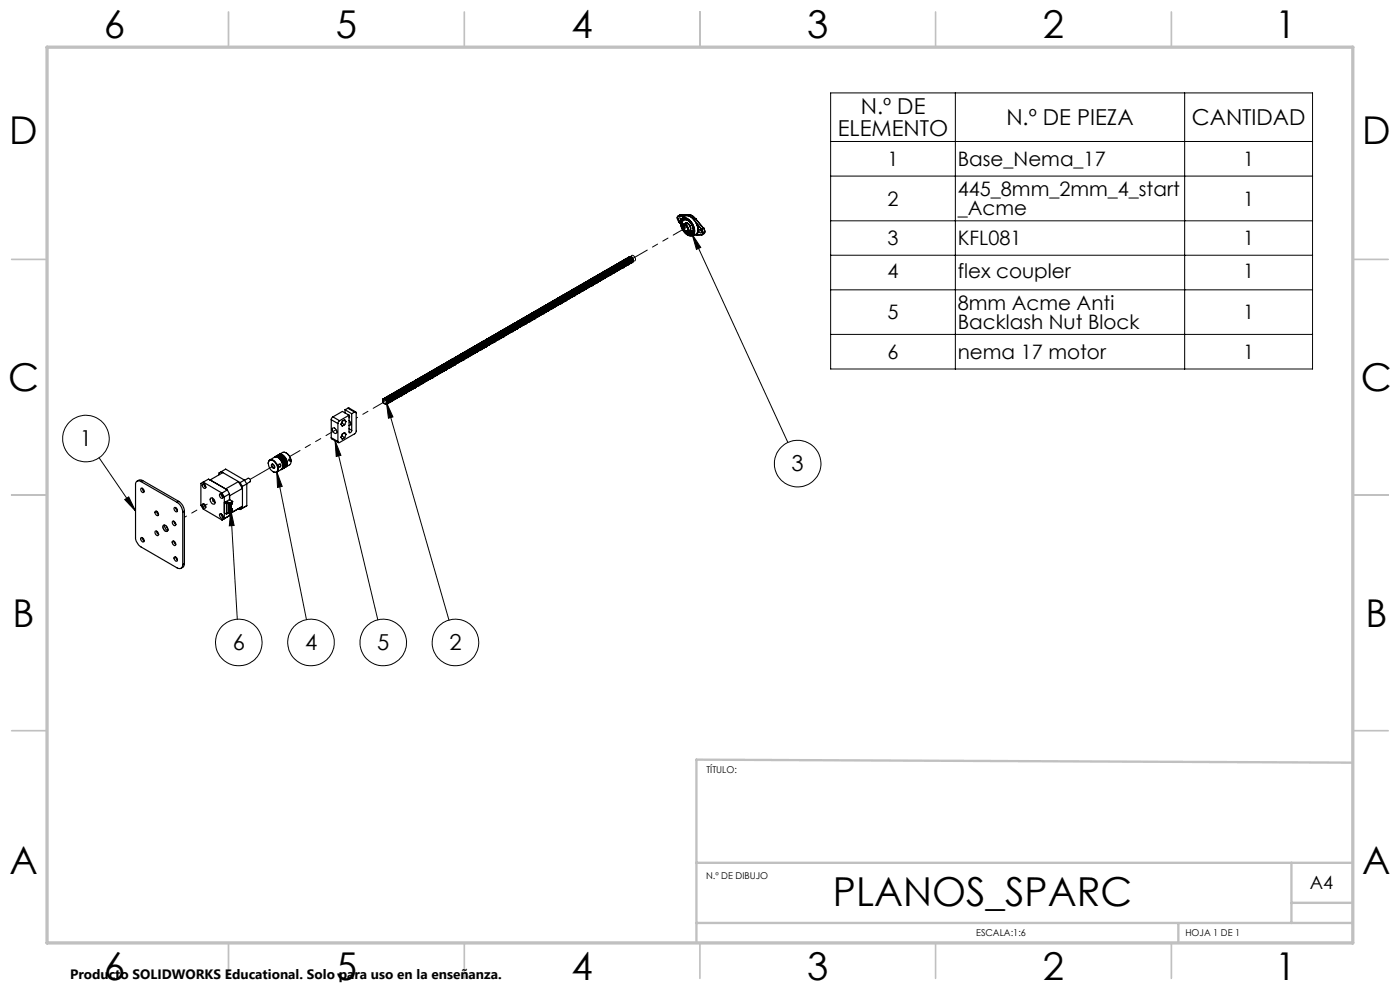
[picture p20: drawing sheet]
<svg xmlns="http://www.w3.org/2000/svg" width="297mm" height="210mm" viewBox="0 0 297 210" stroke-linecap="round" stroke-linejoin="round" font-family="sans-serif">
<defs><g id="words">
<text font-size="8.5" x="176.7" y="192.2">PLANOS_SPARC</text>
<g font-size="8.1">
<text x="22" y="8">6</text>
<text x="71.2" y="8">5</text>
<text x="121.2" y="8">4</text>
<text x="171.3" y="8">3</text>
<text x="221.3" y="8">2</text>
<text x="270.5" y="8">1</text>
<text x="2" y="30.5">D</text>
<text x="289" y="30.5">D</text>
<text x="1.7" y="83">C</text>
<text x="288.7" y="83">C</text>
<text x="2.7" y="133">B</text>
<text x="289.7" y="133">B</text>
<text x="2" y="185.5">A</text>
<text x="289" y="185.5">A</text>
<text x="22" y="208">6</text>
<text x="71.2" y="208">5</text>
<text x="121.2" y="208">4</text>
<text x="171.3" y="208">3</text>
<text x="221.3" y="208">2</text>
<text x="270.5" y="208">1</text>
</g>
<g font-size="4.7">
<text x="177.7" y="28.8">ELEMENTO</text>
<text x="182.6" y="24.3">N.º DE</text>
<text x="213.5" y="26.5">N.º DE PIEZA</text>
<text x="252.8" y="26.5">CANTIDAD</text>
<text x="17" y="94.7">1</text>
<text x="167.9" y="100">3</text>
<text x="49.4" y="137.9">6</text>
<text x="64.7" y="137.9">4</text>
<text x="80" y="137.9">5</text>
<text x="95.3" y="137.9">2</text>
</g>
<g font-size="4.2">
<text x="188.3" y="35.2">1</text>
<text x="203.2" y="35.2">Base_Nema_17</text>
<text x="263.7" y="35.2">1</text>
<text x="203.2" y="41.5">445_8mm_2mm_4_start</text>
<text x="188.3" y="43.6">2</text>
<text x="203.2" y="45.6">_Acme</text>
<text x="263.7" y="43.6">1</text>
<text x="188.3" y="52">3</text>
<text x="203.2" y="52">KFL081</text>
<text x="263.7" y="52">1</text>
<text x="188.3" y="58.9">4</text>
<text x="203.2" y="58.9">flex coupler</text>
<text x="263.7" y="58.9">1</text>
<text x="203.2" y="65.7">8mm Acme Anti</text>
<text x="188.3" y="67.7">5</text>
<text x="203.2" y="69.8">Backlash Nut Block</text>
<text x="263.7" y="67.7">1</text>
<text x="188.3" y="76.1">6</text>
<text x="203.2" y="76.1">nema 17 motor</text>
<text x="263.7" y="76.1">1</text>
</g>
<text font-size="3.9" x="277.9" y="188.5">A4</text>
<text font-size="2.9" x="14.9" y="207.6">Producto SOLIDWORKS Educational. Solo para uso en la enseñanza.</text>
<g font-size="2">
<text x="149.8" y="163.9">TÍTULO:</text>
<text x="149.8" y="186.4">N.º DE DIBUJO</text>
<text x="207.1" y="198.6">ESCALA:1:6</text>
<text x="251.5" y="198.6">HOJA 1 DE 1</text>
</g>
</g></defs>
<g fill="none" stroke="#000" stroke-width=".21">
<path d="M176.2 19.7h102.2v58.6h-102.2zM202.7 19.7v58.6M251.3 19.7v58.6M176.2 30h102.2M176.2 37.4h102.2M146.8 49.7l20.3 44.2M146.8 49.7l1.9 2.8-1 .4zM176.2 46.8h102.2M176.2 54.1h102.2M176.2 61.5h102.2M176.2 70.9h102.2M21 97.1l7.8 11.3"/>
<path d="M71.1 93.5l1.2 3.1-1 .2zM71.1 93.5l9.1 38M82 85.4l13.2 46.1M82 85.4l1.4 3-1 .3zM26.5 106l.8-.6 1.5 3zM49 108.2l1.3 23.2M49 108.2l.7 3.3h-1.1zM58.7 100l6.3 31.4M58.7 100l1.2 3.2-1 .2z"/>
<circle cx="18.2" cy="93" r="4.9"/>
<circle cx="169.2" cy="98.3" r="4.9"/>
<circle cx="50.7" cy="136.3" r="4.9"/>
<circle cx="66" cy="136.3" r="4.9"/>
<circle cx="81.3" cy="136.3" r="4.9"/>
<circle cx="96.6" cy="136.3" r="4.9"/>
</g>
<g fill="none" stroke="#c0c0c0" stroke-width=".35">
<path d="M48.5 2.5v7.5M98.5 2.5v7.5M148.5 2.5v7.5M198.5 2.5v7.5M248.5 2.5v7.5M2.5 55h7.5M287 55h7.5M2.5 105h7.5M287 105h7.5M2.5 155h7.5M287 155h7.5M48.5 200v7.5"/>
<path d="M98.5 200v7.5M148.5 200v7.5M198.5 200v7.5M248.5 200v7.5"/>
</g>
<path d="M287 161.8l-139.3-.7v38.9M147.7 195.8h139.3M147.7 183h139.3M250 195.8v4.2M274 183v12.8M274 191.5h13" fill="none" stroke="#c0c0c0" stroke-width=".5"/>
<path d="M10 10h277v190h-277z" fill="none" stroke="#c0c0c0" stroke-width=".7"/>
<path d="M146.8 49.7l1.9 2.8-1 .4zM82 85.4l1.4 3-1 .3zM71.1 93.5l1.2 3.1-1 .2zM58.7 100l1.2 3.2-1 .2zM49 108.2l.7 3.3h-1.1zM26.5 106l.8-.6 1.5 3z" fill="#000"/>
<g fill="none" stroke="#000" stroke-width=".25">
<path d="M124.1 59.9a.8 .8 0 0 1 1.1 .9 .98 .98 0 0 0-1.3-.8M124.2 59.9h.1M124.3 59.8a.83 .83 0 0 1 1.3 .8h-.2M124.5 59.7l-.1 .1M124.6 59.7a.79 .79 0 0 1 .8 0 .79 .79 0 0 1 .3 .8l-.1-.1M124.7 59.6h-.1M124.8 59.5a.78 .78 0 0 1 .9 .1 .78 .78 0 0 1 .3 .8l-.1-.1M124.9 59.9l.5 .4v.2M124.9 59.4v.1M125 59.4a.86 .86 0 0 1 1.3 .8h-.1a1.01 1.01 0 0 0-1.2-.8M125.1 59.8l.5 .6M125.2 59.3h-.1"/>
<path d="M125.3 59.3a.86 .86 0 0 1 1.2 .8l-.2-.1M125.4 59.2h-.1M125.4 59.6l.4 .4 .1 .2M125.5 59.1a.8 .8 0 0 1 .8 0 .8 .8 0 0 1 .4 .8h-.1M125.7 59h-.1M125.7 59a.8 .8 0 0 1 .9 0 .8 .8 0 0 1 .3 .8h-.1M125.8 59.4l.4 .2 .1 .4M126 58.8a.86 .86 0 0 1 1.2 .8l-.1 .1a.96 .96 0 0 0-1.2-.8M126 59.2l.4 .3 .2 .3M126.1 58.8h-.1M126.2 58.7a.79 .79 0 0 1 .8 .1 .79 .79 0 0 1 .4 .7l-.6-.7M126.3 59.1l.3 .2 .2 .4"/>
<path d="M126.3 58.6v.1M126.4 58.6a.82 .82 0 0 1 1.2 .8l-.1-.1M126.6 58.5h-.1M126.7 58.4a.78 .78 0 0 1 .8 .1 .78 .78 0 0 1 .3 .8v-.1M126.8 59.9h-.1M126.9 58.3a.76 .76 0 0 1 .9 0 .76 .76 0 0 1 .3 .8 .99 .99 0 0 0-1.3-.7M127 58.7l.4 .2 .1 .4M127 59.8h.1M127 58.2h.1M127.1 58.2a.81 .81 0 0 1 1.2 .8l-.1-.1M127.2 58.6l.5 .3v.3M127.3 58.1h-.1"/>
<path d="M127.3 59.5l-.1 .2M127.4 58.1a.77 .77 0 0 1 .8 0 .77 .77 0 0 1 .4 .8l-.2-.1M127.5 59.5h-.1M127.5 57.9v.1M127.6 57.9a.79 .79 0 0 1 .9 0 .79 .79 0 0 1 .3 .8h-.1M127.7 59.4h.1M127.7 58.3l.4 .3 .1 .3M127.9 57.7a.8 .8 0 0 1 1.1 .9 .98 .98 0 0 0-1.3-.8M127.9 58.1l.4 .3 .1 .3M128 59.2l-.1 .1M128 57.7h.1M128.1 57.6a.83 .83 0 0 1 1.2 .8h-.1"/>
<path d="M128.2 58l.3 .2 .2 .4M128.2 57.5v.1M128.2 59l-.1 .1M128.3 57.5a.79 .79 0 0 1 .9 0 .79 .79 0 0 1 .3 .8l-.1-.1M128.4 59h.1M128.4 58.9h.1M128.5 57.4h-.1M128.6 57.4a.8 .8 0 0 1 1.2 .8l-.2-.1M128.7 58.8h-.1M128.7 57.7l.3 .3 .2 .3M128.8 57.2a.86 .86 0 0 1 1.2 .8h-.1a.97 .97 0 0 0-1.2-.7M128.8 58.7h.1"/>
<path d="M128.9 57.6l.4 .2 .1 .4M128.9 57.1h.1M129 57.1a.76 .76 0 0 1 .9 0 .76 .76 0 0 1 .3 .8l-.1-.1M129.1 57h.1M129.1 57.5l.5 .3v.3M129.2 58.4l-.1 .2M129.3 57a.8 .8 0 0 1 .8 0 .8 .8 0 0 1 .4 .8l-.1-.1M129.4 56.9h.1M129.4 58.4h-.1M129.4 58.4h.1M129.5 56.8a.78 .78 0 0 1 .9 .1 .78 .78 0 0 1 .3 .7h-.1M129.6 58.3h.1"/>
<path d="M129.6 57.2l.4 .3 .1 .3M129.8 56.7a.76 .76 0 0 1 .8 0 .76 .76 0 0 1 .3 .8 .91 .91 0 0 0-1.3-.7M129.8 57l.4 .3 .2 .3M129.9 58.1l-.1 .1M129.9 56.6h-.1M130 56.5a.79 .79 0 0 1 .8 .1 .79 .79 0 0 1 .3 .8l-.1 .1M130 58h.1M130.1 56.9l.5 .6M130.1 57.9v.1M130.1 56.4v.1M130.2 56.4a.79 .79 0 0 1 .8 0 .79 .79 0 0 1 .4 .8h-.1M130.3 57.9h-.1"/>
<path d="M130.3 57.8v.1M130.4 56.3h-.1M130.5 56.3a.8 .8 0 0 1 1.1 .8v-.1M130.5 57.7h.1M130.6 56.6l.5 .6M130.7 56.1a.8 .8 0 0 1 1.1 .9 .98 .98 0 0 0-1.3-.8M130.7 56.5l.5 .3 .1 .3M130.8 57.6h-.1M130.8 56h.1M130.9 56a.83 .83 0 0 1 1.3 .8h-.2M131 56.4l.4 .3 .1 .3M131.1 55.9h-.1"/>
<path d="M131.2 55.9a.79 .79 0 0 1 .8 0 .79 .79 0 0 1 .3 .8l-.1-.1M131.2 57.3v.1M131.2 57.3h.1M131.3 55.8h-.1M131.4 55.7a.78 .78 0 0 1 .9 .1 .78 .78 0 0 1 .3 .7h-.1M131.5 57.2h-.1M131.5 56.1l.5 .4v.2M131.6 55.6a.79 .79 0 0 1 .9 0 .79 .79 0 0 1 .3 .8 .99 .99 0 0 0-1.3-.7M131.7 55.9l.5 .6M131.7 57v.1M131.8 55.5h-.1M131.9 55.4a.86 .86 0 0 1 1.2 .9l-.2-.1"/>
<path d="M132 55.8l.4 .4 .1 .2M132 55.3l-.1 .1M132 56.8l-.1 .2M132.1 55.3a.79 .79 0 0 1 .9 0 .79 .79 0 0 1 .3 .8h-.1M132.2 56.8h.1M132.3 55.2h-.1M132.3 55.2a.83 .83 0 0 1 1.2 .8l-.1-.1M132.4 56.6v.1M132.4 55.6l.4 .2 .1 .4M132.5 55.1h-.1M132.6 55a.86 .86 0 0 1 1.2 .8l-.1 .1a.96 .96 0 0 0-1.2-.8M132.6 55.4l.4 .3 .2 .3"/>
<path d="M132.7 56.5h-.1M132.7 55h-.1M132.8 54.9a.76 .76 0 0 1 .9 .1 .76 .76 0 0 1 .2 .7l-.1-.4-.4-.3M132.9 55.3l.5 .3v.3M132.9 54.8h.1M132.9 56.3v.1M133 54.8a.86 .86 0 0 1 1.3 .5M133.1 56.2v.1M133.1 56.2h.1M133.2 54.7h-.1M133.4 56.1h-.1M133.6 54.8l.4 .3 .1 .4"/>
<path d="M133.6 55.9v.1M133.8 54.5l.1 .1M133.8 54.5l-.4 .1M133.8 54.5l-.5 .1M133.8 54.5l.5 .6M133.8 54.7l.5 .4M133.9 55.7l-.1 .2M133.9 54.6h.1M133.9 54.6l.4 .5M134 54.8l.3 .4M134.1 55.7h-.1M134.1 55.7h.1"/>
<path d="M134.3 55.2v.1M134.3 55.1v.1M134.3 55.3l-.1 .2h-.1M134.3 55.1v.2M144 45.8h.1M144 45.8a.7 .7 0 0 0 0 1.2M144 45.8l-.3 .4M144 47h.1M144 47l.4 .5M144.4 45.6l-.6 .3M144.4 45.6h.1M144.4 45.6l-.4 .2"/>
<path d="M144.4 46.3l.1 .3M144.5 46.6l-.4-.4a.41 .41 0 0 0-.1 .5 .41 .41 0 0 0 .4 .2M144.6 47.4h.1M144.6 47.4a.82 .82 0 0 1 .4-.9 .82 .82 0 0 1 1 .2 2.34 2.34 0 0 1 .9 2.9l-.6 .2-.4-.2M144.6 46.5a1.53 1.53 0 0 1 2.2 .9 1.77 1.77 0 0 1 0 2.6 2.45 2.45 0 0 1-2.4-2.6zM144.7 46.3a1.78 1.78 0 0 1 2.3 1.2 1.67 1.67 0 0 1-.2 2.5 2.67 2.67 0 0 1-2.4-2.7l.1-.6zM144.8 46.6a1.56 1.56 0 0 1 2.1 1.1 1.55 1.55 0 0 1-.2 2.1 2.34 2.34 0 0 1-1.9-3.2zM144.8 48.1a.89 .89 0 0 1-.1-1 .89 .89 0 0 1 .8-.5 2.02 2.02 0 0 1 1.2 3l-.8-.1M144.8 48a.5 .5 0 0 1 .4-.5 .5 .5 0 0 1 .6 .4 .79 .79 0 0 1 0 1.3l-.4-.1M144.8 48h.1M144.9 46.7a1.52 1.52 0 0 1 2 1.1 1.26 1.26 0 0 1-.4 2 2.25 2.25 0 0 1-1.6-3.1zM145 47.6a1.01 1.01 0 0 1 .8 1.5 1.01 1.01 0 0 1-.8-1.5z"/>
<path d="M145 46.7l-.3 .3 .1 1M145.1 45.8l-.4 .5a1.38 1.38 0 0 1 2.4 .2 2.58 2.58 0 0 1 .6 3.1l-.9 .4M145.1 45.8h.1M145.1 47.8a.8 .8 0 0 1 .6 1.2 .87 .87 0 0 1-.6-1.2zM145.1 45.8h-1.1M145.1 45.8l-.3 .5M145.2 45.7l-.4 .6M145.2 45.7l-.1 .1M145.3 49.1l.6 .4M145.3 47.4v.1h.3M145.3 47.4a1.01 1.01 0 0 1 1 .4 1.01 1.01 0 0 1 0 1.1M145.3 47.4h.1"/>
<path d="M145.4 47.4h.3l-.3 .1zM145.4 49.1l.5 .4M145.4 47.4h.1M145.4 49.1h.1M145.4 47.3h.1M145.4 47.3a1.06 1.06 0 0 1 .9 1.6M145.4 47.8h-.2a.62 .62 0 0 0-.1 .8 .62 .62 0 0 0 .8 .2v-.2M145.4 47.3l-.4 .3M145.4 47.4l.1 .1M145.5 46.4a.73 .73 0 0 0-.9 .9M145.5 47.4h.2l-.1 .1M145.6 47.4h-.2"/>
<path d="M145.6 47.4v.1M145.6 47.4h.1M145.7 45.7a2.29 2.29 0 0 1 1.5 .9M145.7 45.7h-.5M145.7 47.5l-.2 .1M145.9 49.6h.1M145.9 46.8a.78 .78 0 0 0-1 0 .78 .78 0 0 0-.2 1l.1 .2M145.9 49.5l.8 .1M145.9 49.6l.9 .1M145.9 49.2l.1 .1M145.9 49.2h.1M145.9 49.1v.1"/>
<path d="M146 49.3h.1M146 49.2h.1M146 49.2v.1M146 49.2l.1 .1M146 49.1v.1M146 49.1h.1M146.1 45.5a2.05 2.05 0 0 1 1.4 .9M146.1 45.5h.1M146.1 49.3h-.1M146.1 45.5l-1.7 .1M146.1 45.5l-.4 .2M146.1 49.1h.1"/>
<path d="M146.1 49.1l.1 .1M146.1 49.2h.1M146.1 49.3h.1M146.1 49.3l.1 .1M146.2 49.2l-.1 .1M146.2 49.2v.2M146.2 49.1v.1M146.2 49.2h.1M146.2 49.1h.1M146.2 49.3h.1M146.2 49.1l.1 .3M146.2 49.3v.1"/>
<path d="M146.2 49.4h.1M146.3 49.1l.1 .2M146.3 49.4h.1M146.3 49.1h.1M146.3 49.1l.1 .1M146.3 49.1v.1M146.3 49.2h.1M146.3 48.9h.1M146.3 48.9l-.4 .3M146.4 49.2h.1M146.4 49.3h.1M146.4 49.3v.1"/>
<path d="M146.4 49.2v.1M146.4 49.4h.1M146.4 49.1l.2 .2M146.4 49.1l.1 .1M146.4 49.1h.1M146.5 49.2l.1 .1M146.5 49.2h.1M146.5 49h.1M146.6 49.1v.2M146.6 49.1l-.2-.1 .1 .2M146.6 49v.1M146.6 49h.1"/>
<path d="M146.6 49.1h.1M146.6 49.3h.1M146.6 49.1l.1 .1M146.7 49h.1M146.7 49v.2M146.7 49.2h.1M147 48.8a.72 .72 0 0 1-.3 .7 .72 .72 0 0 1-.8 0M147.1 48.4h.1M147.1 49.3l-.3 .4M147.2 46.6l.5 .7M147.5 46.4h.1M147.5 46.4l1.7 2"/>
<path d="M147.5 46.4l-.3 .2M147.7 47.3h.1M147.7 47.3a2.32 2.32 0 0 1 0 2.5M147.7 49.8h.1M147.7 47.3l1.1 1.3M147.7 47.3a2.34 2.34 0 0 1 0 2.5M147.7 49.8h-.4M148.3 48.7a.42 .42 0 0 1 .5 .3 .42 .42 0 0 1-.1 .5l-.4-.5zM148.7 48.9l.1 .1M148.8 48.6a.7 .7 0 0 1 0 1.2M148.8 48.6h.1M148.8 49.8h.1"/>
<path d="M148.8 49.8h-1.1M149.2 48.4a.77 .77 0 0 1 .3 .8 .77 .77 0 0 1-.5 .6M149.2 48.4l.3 .7-.1 .4M149.2 48.4h.1M149.2 48.4l-.4 .2M89.3 80h.1M89.4 80a.79 .79 0 0 1 .9 0 .79 .79 0 0 1 .3 .8l-.1-.1M89.5 79.9h.1M89.7 79.8a.77 .77 0 0 1 .8 0 .77 .77 0 0 1 .3 .8h-.1M89.7 79.7h.1M89.9 79.7a.78 .78 0 0 1 .9 0 .78 .78 0 0 1 .3 .8l-.1-.1M90.2 79.5a.78 .78 0 0 1 .8 .1 .78 .78 0 0 1 .3 .8 .93 .93 0 0 0-1.3-.8"/>
<path d="M90.2 79.9l.4 .2 .1 .4M90.3 79.4l-.1 .1M90.4 79.4a.86 .86 0 0 1 1.2 .8h-.2M90.5 79.8l.5 .6M90.5 79.3h.1M90.6 79.3a.79 .79 0 0 1 .9 0 .79 .79 0 0 1 .3 .8l-.1-.1M90.8 79.2h-.1M90.9 79.1a.8 .8 0 0 1 1.1 .8h-.1M90.9 79.5l.4 .3 .1 .3M91 79h-.1M91.1 79a.86 .86 0 0 1 1.2 .8h-.1a.96 .96 0 0 0-1.2-.8M91.2 78.9h.1"/>
<path d="M91.2 79.4l.3 .2 .2 .4M91.3 78.9a.76 .76 0 0 1 .9 0 .76 .76 0 0 1 .3 .8l-.1-.1M91.4 79.2l.5 .3v.3M91.4 78.8h.1M91.5 78.7a.82 .82 0 0 1 1.2 .8h-.1M91.7 78.6v.1M91.8 78.6a.78 .78 0 0 1 .8 0 .78 .78 0 0 1 .4 .8h-.1M91.9 79l.4 .2 .1 .3M92 78.4a.76 .76 0 0 1 .9 .1 .76 .76 0 0 1 .3 .8 .97 .97 0 0 0-1.3-.8M92.1 78.8l.5 .6M92.1 79.9h.1M92.1 78.3v.1"/>
<path d="M92.3 78.3a.79 .79 0 0 1 .8 0 .79 .79 0 0 1 .3 .8h-.1M92.4 78.7l.3 .2 .2 .4M92.4 79.7l-.1 .1M92.4 78.2h.1M92.5 78.2a.79 .79 0 0 1 .8 0 .79 .79 0 0 1 .4 .8l-.1-.1M92.6 79.6l-.1 .1M92.6 79.6h.1M92.6 78.1h.1M92.7 78a.79 .79 0 0 1 .9 .1 .79 .79 0 0 1 .3 .8l-.1-.1M92.9 79.5h-.1M92.9 78.4l.4 .6M92.9 77.9l-.1 .1"/>
<path d="M93 77.9a.8 .8 0 0 1 1.1 .8 1.01 1.01 0 0 0-1.2-.7M93 78.3l.5 .2 .1 .4M93.1 79.4h-.1M93.1 77.8h.1M93.2 77.8a.83 .83 0 0 1 1.2 .8l-.1-.1M93.3 78.1l.4 .3 .1 .3M93.3 77.7h.1M93.3 79.1l-.1 .2M93.5 77.6a.79 .79 0 0 1 .8 .1 .79 .79 0 0 1 .3 .7h-.1M93.6 79.1h-.1M93.6 77.5l-.1 .1M93.7 77.5a.78 .78 0 0 1 .8 0 .78 .78 0 0 1 .4 .8h-.1"/>
<path d="M93.8 78.9l-.1 .1M93.8 77.9l.4 .3 .1 .3M93.9 77.4a.86 .86 0 0 1 1.2 .8h-.1a.95 .95 0 0 0-1.2-.8M94 77.7l.4 .3 .1 .3M94 78.8h.1M94.1 77.2l-.1 .1M94.2 77.2a.86 .86 0 0 1 1.2 .8l-.3 .2M94.3 77.6l.4 .3 .1 .3M94.3 77.1h-.1M94.3 78.6l-.1 .1M94.4 77.1a.78 .78 0 0 1 .8 0 .78 .78 0 0 1 .4 .8l-.1-.1M94.5 78.6h-.1"/>
<path d="M94.5 78.6h.1M94.5 77h.1M94.6 76.9a.83 .83 0 0 1 1.2 .9l-.1-.1M94.7 78.4h.1M94.7 77.3l.4 .3 .1 .3M94.9 76.8a.87 .87 0 0 1 1.2 .8h-.1a.96 .96 0 0 0-1.3-.7M94.9 77.2l.4 .2 .2 .4M95 78.3h-.1M95 76.7l-.1 .1M95.1 76.7a.76 .76 0 0 1 .8 0 .76 .76 0 0 1 .3 .8l-.1 .1M95.2 77l.3 .2 .2 .4M95.2 76.6h.1"/>
<path d="M95.3 76.5a.82 .82 0 0 1 1.2 .9l-.1-.1M95.4 78h.1M95.5 76.4l-.1 .1M95.6 76.4a.8 .8 0 0 1 1.1 .8M95.7 77.8l-.1 .1M95.7 76.8l.4 .3 .1 .3M95.8 76.3a.77 .77 0 0 1 .8 0 .77 .77 0 0 1 .3 .8v-.1a.93 .93 0 0 0-1.2-.7M95.8 77.7h.1M95.8 76.6l.5 .3 .1 .3M95.9 76.2h.1M96 76.2a.79 .79 0 0 1 .9 0 .79 .79 0 0 1 .3 .8l-.1-.1M96.1 76.5l.4 .2 .1 .4"/>
<path d="M96.1 76.1h.1M96.3 76a.77 .77 0 0 1 .8 0 .77 .77 0 0 1 .3 .8h-.1M96.4 77.5h-.1M96.4 77.5h.1M96.4 75.9h.1M96.5 75.9a.78 .78 0 0 1 .9 0 .78 .78 0 0 1 .3 .8l-.1-.1M96.6 77.3v.1M96.6 76.3l.5 .5M96.8 75.7a.78 .78 0 0 1 .8 .1 .78 .78 0 0 1 .3 .7 .93 .93 0 0 0-1.3-.7M96.8 76.1l.4 .2 .2 .4M96.8 77.2h.1M96.9 75.6l-.1 .1"/>
<path d="M97 75.6a.86 .86 0 0 1 1.2 .8h-.2M97.1 75.9l.5 .6M97.1 75.5h-.1M97.1 77l-.1 .1M97.2 75.5a.79 .79 0 0 1 .9 0 .79 .79 0 0 1 .3 .8l-.1-.1M97.3 76.9h.1M97.4 75.3l-.1 .1M97.5 75.3a.8 .8 0 0 1 1.1 .8h-.1M97.5 76.8h.1M97.5 75.7l.4 .3 .1 .3M97.6 75.2h-.1M97.7 75.2a.86 .86 0 0 1 1.2 .8h-.1a.96 .96 0 0 0-1.2-.8"/>
<path d="M97.8 75.1h.1M97.8 75.6l.3 .2 .2 .4M97.8 76.7h.1M97.9 75.1a.83 .83 0 0 1 1.3 .7h-.2M98 75.4l.5 .3v.3M98 75h.1M98.1 76.4l-.1 .1M98.1 74.9a.82 .82 0 0 1 1.2 .8h-.1M98.2 76.4h.1M98.3 74.8l-.1 .1M98.4 74.8a.78 .78 0 0 1 .8 0 .78 .78 0 0 1 .4 .8h-.1M98.5 76.2v.1"/>
<path d="M98.5 75.2l.4 .2 .1 .3M98.6 74.6a.86 .86 0 0 1 1.3 .9h-.1a.97 .97 0 0 0-1.3-.8M98.7 75l.5 .6M98.7 76.1h.1M98.8 74.5l-.1 .1M98.8 74.5a.79 .79 0 0 1 .9 0 .79 .79 0 0 1 .3 .8h-.1M98.9 76h.1M99 74.9l.3 .2 .2 .4M99 75.9h.1M99 74.4h.1M99.1 74.4a.82 .82 0 0 1 1.2 .8l-.1-.1M99.2 75.8l-.1 .1"/>
<path d="M99.2 75.8h.1M99.2 74.3h.1M99.3 74.2a.8 .8 0 0 1 .9 .1 .8 .8 0 0 1 .3 .8l-.1-.1M99.4 75.7h.1M99.4 74.6l.5 .6M99.5 74.1h-.1M99.6 74.1a.8 .8 0 0 1 1.1 .8 1.01 1.01 0 0 0-1.2-.8M99.6 74.5l.4 .2 .2 .4M99.7 75.6h-.1M99.7 74h.1M99.8 74a.79 .79 0 0 1 .8 0 .79 .79 0 0 1 .4 .8l-.1-.1M99.9 74.3l.4 .3 .1 .3"/>
<path d="M99.9 73.9h.1M99.9 75.3l-.1 .2M100 73.8a.79 .79 0 0 1 .9 .1 .79 .79 0 0 1 .3 .7h-.1M100.1 75.3h.1M100.2 73.7l-.1 .1M100.3 73.7a.78 .78 0 0 1 .8 0 .78 .78 0 0 1 .4 .8h-.1M100.4 75.1l-.1 .1M100.4 74.1l.4 .3 .1 .3M100.5 73.5a.79 .79 0 0 1 .8 .1 .79 .79 0 0 1 .4 .8 .99 .99 0 0 0-1.3-.8M100.6 73.9l.4 .3 .1 .3M100.6 75h.1M100.6 73.4v.1"/>
<path d="M100.8 73.4a.86 .86 0 0 1 1.2 .8l-.3 .2M100.9 74.9h-.1M100.9 73.8l.4 .3 .1 .3M100.9 73.3h-.1M100.9 74.8l-.1 .1M101 73.3a.77 .77 0 0 1 .9 0 .77 .77 0 0 1 .3 .8l-.1-.1M101.1 74.7l-.1 .1M101.1 74.7h.1M101.1 73.2h.1M101.2 73.1a.81 .81 0 0 1 1.2 .9l-.1-.1M101.3 74.6h.1M101.3 73.5l.4 .3 .1 .3"/>
<path d="M101.5 73a.87 .87 0 0 1 1.2 .8h-.1a.96 .96 0 0 0-1.3-.7M101.5 73.4l.4 .2 .2 .4M101.6 74.5h-.1M101.6 72.9h-.1M101.7 72.9a.76 .76 0 0 1 .8 0 .76 .76 0 0 1 .3 .8l-.1 .1M101.8 73.2l.3 .2 .2 .4M101.8 72.8h.1M101.9 72.7a.82 .82 0 0 1 1.2 .8l-.2-.4-.4-.3M102 74.2h.1M102.1 72.6l-.1 .1M102.2 72.6a.8 .8 0 0 1 1.1 .8M102.3 74l-.1 .1"/>
<path d="M102.3 73l.4 .3 .1 .3M102.4 72.5a.77 .77 0 0 1 .8 0 .77 .77 0 0 1 .3 .8 .97 .97 0 0 0-1.2-.8M102.4 73.9h.1M102.5 72.3v.1M102.6 72.3a.79 .79 0 0 1 .9 .1 .79 .79 0 0 1 .3 .8l-.1-.1M102.7 72.7l.4 .2 .2 .4M102.7 72.2h.1M102.9 72.2a.77 .77 0 0 1 .8 0 .77 .77 0 0 1 .3 .8l-.1-.1M103 73.7h-.1M103 73.7h.1M103 72.1h.1M103.1 72.1a.78 .78 0 0 1 .9 0 .78 .78 0 0 1 .3 .8l-.1-.1"/>
<path d="M103.2 73.5h.1M103.2 72.5l.5 .5M103.4 71.9a.78 .78 0 0 1 .8 .1 .78 .78 0 0 1 .3 .7 .93 .93 0 0 0-1.3-.7M103.4 72.3l.4 .2 .2 .4M103.4 73.4h.1M103.5 71.8l-.1 .1M103.6 71.8a.86 .86 0 0 1 1.2 .8h-.2M103.7 72.1l.5 .6M103.7 71.7h-.1M103.7 73.2l-.1 .1M103.8 71.6a.79 .79 0 0 1 .9 .1 .79 .79 0 0 1 .3 .8l-.1-.1M103.9 73.1h.1"/>
<path d="M104 71.5l-.1 .1M104.1 71.5a.8 .8 0 0 1 1.1 .8h-.1M104.1 73h.1M104.1 71.9l.4 .3 .1 .3M104.2 71.4h-.1M104.3 71.4a.86 .86 0 0 1 1.2 .8h-.1a.95 .95 0 0 0-1.2-.8M104.4 71.3h.1M104.4 71.7l.3 .3 .2 .3M104.4 72.8v.1M104.5 71.3a.83 .83 0 0 1 1.3 .7h-.2M104.6 72.7h.1M104.6 71.6l.5 .3v.3"/>
<path d="M104.7 71.1l-.1 .1M104.7 72.6l-.1 .1M104.7 71.1a.8 .8 0 0 1 .9 0 .8 .8 0 0 1 .3 .8h-.1M104.8 72.6h.1M104.9 71h-.1M105 71a.8 .8 0 0 1 .8 0 .8 .8 0 0 1 .4 .8l-.1-.1M105.1 72.4v.1M105.1 71.4l.4 .2 .1 .3M105.2 70.8a.86 .86 0 0 1 1.3 .8h-.1a.97 .97 0 0 0-1.3-.7M105.3 71.2l.5 .6M105.3 72.3h.1M105.4 70.7l-.1 .1"/>
<path d="M105.5 70.7a.76 .76 0 0 1 .8 0 .76 .76 0 0 1 .3 .8h-.1M105.5 72.2h.1M105.6 71.1l.4 .3 .1 .2M105.6 70.6h.1M105.6 72.1h.1M105.7 70.5a.82 .82 0 0 1 1.2 .9l-.1-.1M105.8 72l-.1 .1M105.8 72h.1M105.8 70.4v.1M105.9 70.4a.8 .8 0 0 1 .9 .1 .8 .8 0 0 1 .3 .8l-.1-.1M106 71.9h.1M106 70.8l.5 .6"/>
<path d="M106.2 70.3a.78 .78 0 0 1 .8 0 .78 .78 0 0 1 .3 .8 .98 .98 0 0 0-1.3-.8M106.2 70.7l.4 .2 .2 .4M106.3 71.7l-.1 .1M106.3 70.2h.1M106.4 70.2a.79 .79 0 0 1 .8 0 .79 .79 0 0 1 .4 .8l-.1-.1M106.5 70.5l.4 .2 .1 .4M106.5 70.1h.1M106.5 71.5l-.1 .1M106.6 70a.79 .79 0 0 1 .9 .1 .79 .79 0 0 1 .3 .7l-.2-.4-.4-.3M106.8 71.5h-.1M106.8 71.5h.1M106.8 69.9h.1"/>
<path d="M106.9 69.9a.78 .78 0 0 1 .8 0 .78 .78 0 0 1 .4 .8h-.1M107 71.3l-.1 .1M107 70.3l.5 .6M107.1 69.7a.78 .78 0 0 1 .9 .1 .78 .78 0 0 1 .3 .7 .99 .99 0 0 0-1.3-.7M107.2 71.2h.1M107.2 69.6v.1M107.4 69.6a.86 .86 0 0 1 1.2 .8h-.2M107.5 70l.4 .3 .1 .3M107.5 69.5h-.1M107.5 71l-.1 .1M107.6 69.5a.77 .77 0 0 1 .8 0 .77 .77 0 0 1 .4 .8l-.1-.1M107.7 70.9l-.1 .1"/>
<path d="M107.7 69.3v.1M107.8 69.3a.81 .81 0 0 1 1.2 .9l-.1-.1M107.9 69.2h.1M107.9 69.7l.4 .3 .1 .3M107.9 70.8h.1M108.1 69.2a.87 .87 0 0 1 1.2 .8h-.1a1.03 1.03 0 0 0-1.2-.8M108.1 69.6l.4 .2 .2 .4M108.2 70.7h-.1M108.2 69.1h-.1M108.3 69.1a.76 .76 0 0 1 .8 0 .76 .76 0 0 1 .3 .8v-.1M108.4 70.5h-.1M108.4 69.4l.3 .2 .2 .4"/>
<path d="M108.4 69h.1M108.4 70.4v.1M108.5 68.9a.82 .82 0 0 1 1.2 .8h-.1M108.6 70.4h.1M108.7 68.8l-.1 .1M108.8 68.8a.8 .8 0 0 1 1.1 .8M108.9 70.2l-.1 .1M108.9 69.2l.4 .3 .1 .3M109 68.6a.86 .86 0 0 1 1.2 .9h-.1a.97 .97 0 0 0-1.2-.8M109 70.1h.1M109.1 69l.4 .3 .1 .3M109.1 68.5v.1"/>
<path d="M109.2 68.5a.79 .79 0 0 1 .9 .1 .79 .79 0 0 1 .3 .7h-.1M109.3 70h.1M109.3 68.9l.4 .2 .2 .4M109.3 68.4h.1M109.4 69.9l-.1 .1M109.5 68.4a.77 .77 0 0 1 .8 0 .77 .77 0 0 1 .3 .8l-.1-.1M109.6 69.8l-.1 .1M109.6 69.8h.1M109.6 68.3h.1M109.7 68.3a.78 .78 0 0 1 .9 0 .78 .78 0 0 1 .3 .8l-.1-.1M109.8 69.7h-.1M109.8 68.6l.5 .6"/>
<path d="M110 68.1a.78 .78 0 0 1 .8 .1 .78 .78 0 0 1 .3 .7 .93 .93 0 0 0-1.3-.7M110 68.5l.4 .2 .2 .4M110 69.6h.1M110.1 68h-.1M110.2 68a.79 .79 0 0 1 .8 0 .79 .79 0 0 1 .3 .8l-.1-.1M110.3 68.3l.5 .6M110.3 67.9h-.1M110.3 69.3l-.1 .2M110.4 67.8a.79 .79 0 0 1 .9 .1 .79 .79 0 0 1 .3 .7h-.1M110.5 69.3h.1M110.6 67.7l-.1 .1M110.7 67.7a.8 .8 0 0 1 1.1 .8h-.1"/>
<path d="M110.7 69.2h.1M110.8 68.1l.3 .3 .1 .3M110.8 67.6h-.1M110.9 67.5a.82 .82 0 0 1 1.1 .9 1.01 1.01 0 0 0-1.2-.8M110.9 67.5h.1M110.9 67.9l.4 .3 .2 .3M111 69l-.1 .1M111.1 67.4a.83 .83 0 0 1 1.3 .8h-.2M111.2 67.8l.5 .3v.3M111.3 67.3l-.1 .1M111.3 68.8l-.1 .1M111.4 67.3a.79 .79 0 0 1 .8 0 .79 .79 0 0 1 .3 .8l-.1-.1"/>
<path d="M111.4 68.7v.1M111.4 68.7h.1M111.5 67.2h-.1M111.6 67.2a.79 .79 0 0 1 .8 0 .79 .79 0 0 1 .4 .8l-.1-.1M111.7 68.6h.1M111.7 67.5l.5 .4v.2M111.8 67a.86 .86 0 0 1 1.3 .8h-.1a.97 .97 0 0 0-1.3-.7M111.9 67.4l.5 .6M111.9 68.5h.1M112 66.9h-.1M112.1 66.9a.76 .76 0 0 1 .8 0 .76 .76 0 0 1 .3 .8l-.2 .1M112.1 68.4h.1"/>
<path d="M112.1 67.3l.5 .3 .1 .2M112.2 66.8h-.1M112.2 68.3h-.1M112.3 66.7a.82 .82 0 0 1 1.2 .8h-.1M112.4 68.2l-.1 .1M112.4 68.2h.1M112.4 66.6v.1M112.5 66.6a.8 .8 0 0 1 .9 .1 .8 .8 0 0 1 .3 .7h-.1M112.6 68.1h.1M112.6 67l.4 .3 .1 .3M112.8 66.5a.78 .78 0 0 1 .8 0 .78 .78 0 0 1 .3 .8 .96 .96 0 0 0-1.3-.8M112.8 66.8l.4 .3 .2 .3"/>
<path d="M112.9 67.9l-.1 .1M112.9 66.4h.1M113 66.3a.79 .79 0 0 1 .8 .1 .79 .79 0 0 1 .4 .8l-.1-.1M113.1 66.7l.4 .2 .1 .4M113.1 66.2v.1M113.2 66.2a.79 .79 0 0 1 .9 0 .79 .79 0 0 1 .3 .8l-.1-.1M113.3 67.7h.1M113.4 66.1h-.1M113.5 66.1a.78 .78 0 0 1 .8 0 .78 .78 0 0 1 .4 .8l-.1-.1M113.6 67.5h-.1M113.6 66.5l.5 .6M113.7 65.9a.78 .78 0 0 1 .9 .1 .78 .78 0 0 1 .3 .7 .99 .99 0 0 0-1.3-.7"/>
<path d="M113.8 66.3l.4 .3 .1 .3M113.8 67.4h.1M113.8 65.8v.1M113.9 65.8a.86 .86 0 0 1 1.3 .8h-.2M114.1 66.2l.4 .3v.3M114.1 65.7h-.1M114.1 67.2l-.1 .1M114.2 65.7a.77 .77 0 0 1 .8 0 .77 .77 0 0 1 .4 .8l-.1-.1M114.3 67.1l-.1 .1M114.3 67.1h.1M114.3 65.5v.1M114.4 65.5a.79 .79 0 0 1 .9 .1 .79 .79 0 0 1 .3 .7h-.1"/>
<path d="M114.5 65.9l.4 .3 .1 .3M114.5 67h.1M114.7 65.4a.87 .87 0 0 1 1.2 .8h-.1a.94 .94 0 0 0-1.3-.8M114.7 65.7l.4 .3 .2 .3M114.8 66.8l-.1 .1M114.8 65.3h-.1M114.9 65.3a.83 .83 0 0 1 1.2 .8l-.1-.1M115 65.6l.3 .2 .2 .4M115 65.1v.1M115 66.6l-.1 .1M115.1 65.1a.8 .8 0 0 1 .9 0 .8 .8 0 0 1 .3 .8h-.1M115.2 66.6h.1"/>
<path d="M115.3 65h-.1M115.4 65a.83 .83 0 0 1 1.2 .8l-.1-.1M115.5 66.4l-.1 .1M115.5 65.4l.4 .2 .1 .4M115.6 64.8a.86 .86 0 0 1 1.2 .8h-.1a.97 .97 0 0 0-1.2-.7M115.6 66.3h.1M115.7 65.2l.4 .3 .1 .3M115.7 64.7v.1M115.8 64.7a.79 .79 0 0 1 .9 .1 .79 .79 0 0 1 .3 .7h-.1M115.9 65.1l.5 .3 .1 .3M115.9 64.6h.1M116 66.1l-.1 .1"/>
<path d="M116.1 64.6a.8 .8 0 0 1 .8 0 .8 .8 0 0 1 .4 .8l-.2-.1M116.2 64.5h.1M116.2 66l-.1 .1M116.2 66h.1M116.3 64.4a.78 .78 0 0 1 .9 .1 .78 .78 0 0 1 .3 .8l-.1-.1M116.4 65.9h-.1M116.4 64.8l.5 .6M116.6 64.3a.76 .76 0 0 1 .8 0 .76 .76 0 0 1 .3 .8 .93 .93 0 0 0-1.3-.7M116.6 64.7l.4 .2 .2 .4M116.7 65.7l-.1 .1M116.7 64.2h-.1M116.8 64.2a.79 .79 0 0 1 .8 0 .79 .79 0 0 1 .3 .8v-.1"/>
<path d="M116.9 64.5l.3 .3 .2 .3M116.9 64.1h-.1M116.9 65.5l-.1 .1M117 64a.79 .79 0 0 1 .9 .1 .79 .79 0 0 1 .3 .7h-.1M117.1 65.5h.1M117.2 63.9l-.1 .1M117.3 63.9a.8 .8 0 0 1 1.1 .8h-.1M117.3 65.4h.1M117.4 64.3l.3 .2 .1 .4M117.4 63.8h-.1M117.5 63.7a.8 .8 0 0 1 1.1 .9 1.01 1.01 0 0 0-1.2-.8M117.5 64.1l.4 .3 .2 .3"/>
<path d="M117.6 65.2l-.1 .1M117.6 63.7h.1M117.7 63.6a.83 .83 0 0 1 1.3 .8h-.2M117.8 64l.5 .3v.3M117.9 63.5l-.1 .1M117.9 65l-.1 .1M118 63.5a.79 .79 0 0 1 .8 0 .79 .79 0 0 1 .3 .8l-.1-.1M118 64.9v.1M118 64.9h.1M118.1 63.4h-.1M118.2 63.4a.78 .78 0 0 1 .9 0 .78 .78 0 0 1 .3 .8l-.1-.1M118.3 64.8h.1"/>
<path d="M118.3 63.7l.5 .4v.2M118.4 63.2a.86 .86 0 0 1 1.3 .8h-.1a.95 .95 0 0 0-1.3-.7M118.5 63.6l.5 .6M118.5 64.7h.1M118.6 63.1h-.1M118.7 63.1a.76 .76 0 0 1 .8 0 .76 .76 0 0 1 .3 .8l-.1 .1M118.7 64.5h.1M118.7 63.5l.5 .3 .1 .2M118.8 63h-.1M118.8 64.4l-.1 .1M118.9 62.9a.82 .82 0 0 1 1.2 .8h-.1M119 64.4h-.1"/>
<path d="M119 64.4h.1M119 62.8v.1M119.1 62.8a.8 .8 0 0 1 .9 0 .8 .8 0 0 1 .3 .8h-.1M119.2 64.3h.1M119.2 63.2l.4 .3 .1 .3M119.3 62.7h-.1M119.4 62.6a.86 .86 0 0 1 1.2 .9h-.1a.96 .96 0 0 0-1.2-.8M119.5 63l.3 .3 .2 .3M119.5 64.1l-.1 .1M119.5 62.6h.1M119.6 62.5a.79 .79 0 0 1 .8 .1 .79 .79 0 0 1 .4 .8l-.1-.1M119.7 62.9l.4 .2 .1 .4"/>
<path d="M119.7 62.4v.1M119.8 62.4a.79 .79 0 0 1 .9 0 .79 .79 0 0 1 .3 .8l-.2-.4-.4-.3M119.9 63.8v.1M119.9 63.8h.1M120 62.3h-.1M120.1 62.3a.78 .78 0 0 1 .8 0 .78 .78 0 0 1 .3 .8v-.1M120.2 63.7h-.1M120.2 62.6l.5 .6M120.3 62.1a.78 .78 0 0 1 .8 .1 .78 .78 0 0 1 .4 .7 .99 .99 0 0 0-1.3-.7M120.4 63.6h.1M120.4 62h.1M120.5 62a.86 .86 0 0 1 1.3 .8h-.2"/>
<path d="M120.7 62.4l.4 .3v.3M120.7 61.9h-.1M120.7 63.4l-.1 .1M120.8 61.9a.77 .77 0 0 1 .8 0 .77 .77 0 0 1 .4 .8l-.2-.1M120.9 63.3l-.1 .1M120.9 61.7v.1M121 61.7a.79 .79 0 0 1 .9 0 .79 .79 0 0 1 .3 .8h-.1M121.1 63.2h.1M121.1 62.1l.4 .3 .1 .3M121.2 61.6a.82 .82 0 0 1 1.2 .8 .98 .98 0 0 0-1.3-.8M121.3 61.9l.4 .3 .1 .3M121.4 63l-.1 .1"/>
<path d="M121.4 61.5h-.1M121.5 61.4a.83 .83 0 0 1 1.2 .9l-.1-.1M121.6 61.8l.3 .2 .2 .4M121.6 61.3v.1M121.6 62.8l-.1 .1M121.7 61.3a.79 .79 0 0 1 .9 0 .79 .79 0 0 1 .3 .8l-.1-.1M121.8 62.8h.1M121.9 61.2h-.1M122 61.2a.83 .83 0 0 1 1.2 .8l-.2-.1M122.1 62.6h-.1M122.1 61.6l.3 .2 .2 .4M122.2 61a.86 .86 0 0 1 1.2 .8h-.1a.97 .97 0 0 0-1.2-.7"/>
<path d="M122.2 62.5h.1M122.3 61.4l.4 .3 .1 .3M122.3 60.9v.1M122.4 60.9a.76 .76 0 0 1 .9 0 .76 .76 0 0 1 .3 .8h-.1M122.5 60.8h.1M122.5 61.3l.5 .3v.3M122.6 62.3l-.1 .1M122.7 60.8a.8 .8 0 0 1 .8 0 .8 .8 0 0 1 .4 .8l-.2-.1M122.8 60.7h.1M122.8 62.2l-.1 .1M122.8 62.2h.1M122.9 60.6a.78 .78 0 0 1 .9 .1 .78 .78 0 0 1 .3 .7h-.1"/>
<path d="M123 62.1h-.1M123 61l.4 .3 .1 .3M123.2 60.5a.76 .76 0 0 1 .8 0 .76 .76 0 0 1 .3 .8 .91 .91 0 0 0-1.3-.7M123.2 60.8l.4 .3 .2 .3M123.3 61.9l-.1 .1M123.3 60.4h-.1M123.4 60.4a.79 .79 0 0 1 .8 0 .79 .79 0 0 1 .3 .8l-.1 .1M123.5 60.7l.5 .6M123.5 61.7l-.1 .1M123.5 60.2v.1M123.6 60.2a.79 .79 0 0 1 .8 .1 .79 .79 0 0 1 .4 .7h-.1M123.7 61.7h-.1"/>
<path d="M123.7 61.7h.1M123.8 60.1h-.1M123.9 60.1a.8 .8 0 0 1 1.1 .8v-.1M123.9 61.6h.1M124 60.5l.5 .6M124.1 60.3l.5 .3 .1 .3M124.2 61.4h-.1M124.4 60.2l.4 .3 .1 .3M124.7 61.1l-.1 .1M124.9 61h-.1M125.1 60.8v.1M125.4 60.6l-.1 .2"/>
<path d="M125.6 60.6h.1M125.8 60.5h.1M126.1 60.3l-.1 .1M126.3 60.2h.1M126.3 60.1v.1M126.5 60v.1M126.5 60h.1M56.9 98.3a.72 .72 0 0 1 .4-.8 .72 .72 0 0 1 .9 .3 1.66 1.66 0 0 1 .5 2.4h-.4l-.4-.2M57.1 97.8a.96 .96 0 0 1 1.4 .5 1.23 1.23 0 0 1 0 1.9 1.79 1.79 0 0 1-1.4-2.4zM57.2 97.6l1-.6a1.5 1.5 0 0 1 1.7 1.4v.7l-.2 .5-1 .5M57.7 98.5a.51 .51 0 0 1 .5 .3 .51 .51 0 0 1-.1 .5 .57 .57 0 0 1-.4-.8zM58 98.5h-.1a.4 .4 0 0 0-.1 .5 .4 .4 0 0 0 .4 .2l.1-.1"/>
<path d="M58.6 96.8a1.67 1.67 0 0 1 1.7 1.8l-.2 .6-.2 .2M58.7 96.7l-.4 .2a1.6 1.6 0 0 1 1.7 1.8l-.1 .6-.2 .3a1.32 1.32 0 0 0 .1-2l-.7-.7-.6-.1M58.9 96.6a1.5 1.5 0 0 1 1.7 1.4 1.09 1.09 0 0 1-.7 1.5M58.9 96.5l-.1 .2M59 96.5a1.21 1.21 0 0 1 1.7 1l.2 1.1-.1 .2-.4 .4a1.75 1.75 0 0 0-1.4-2.7zM59.2 98.5h.1a.27 .27 0 0 1 .2 .3 .27 .27 0 0 1-.4 .1zM59.2 96.4l.7-.4a1.82 1.82 0 0 1 1.8 2.2l-.2 .4-.9 .5a1.8 1.8 0 0 0-1.2-2.8l-.1 .1M60.1 99.3a1.67 1.67 0 0 0-1.4-2.6 1.76 1.76 0 0 1 1.5 2.6h-.1M60.7 96.1a2.02 2.02 0 0 1 1 1.8M70.3 92.8v.3l1.5 .8M70.3 89l1.4 .8M70.3 92.8l1.4 .9"/>
<path d="M70.3 89v3.8M70.6 90.8a.69 .69 0 0 1 .7 .4 .69 .69 0 0 1-.1 .8 .87 .87 0 0 1-.6-1.2zM70.6 88.4l-.3 .6M70.6 88.4l1.4 .8M71.7 89.8v3.9M72 89.2l-.3 .6M72.5 89.8h-.1M72.5 89.8l.6 .3M72.5 92.5l-.1 .1M72.5 92.5l.6 .3M72.7 89.2l-.2 .6M72.7 92l-.2 .5"/>
<path d="M72.9 89.1l.5 .3M72.9 91.9l.5 .2M73.2 86.9l1.4 .9M73.2 86.9v.7M73.4 92.1l-.3-.4-.5 .4-.3 .7 .3 .4 .5-.4M73.4 92.1l-.3 .7M73.4 89.4l-.3-.4-.5 .3-.3 .7 .3 .4 .5-.3M73.4 89.4l-.3 .7M73.8 86.6l.2-.1 1.5 .9M73.8 86.6l1.4 .8M73.8 86.6l-.6 .3M73.8 88h.2"/>
<path d="M74 88.1v3.6h.4l.2-.4M74 89.2a.54 .54 0 0 1 .4 .5 .54 .54 0 0 1-.4 .5M74 88.1v.5M74 88.1l-2 1.1M74 88.1l-1.4-.8-2 1.1M74 90.9l.6 .4M74.6 87.8v3.5M75.2 87.4h.3l.1 .2v3.9l-.2 .4-3.4 2h-.2l-.1-.2M75.2 87.4l-.6 .4M81.2 84.9l.1 .5M81.3 84.6v.8M81.3 84.6a.8 .8 0 0 1 1.1 .9h-.1"/>
<path d="M81.3 84.6l.2 .2M81.3 85.4l.4 .2M81.3 84.6h.1M81.4 84.6a.8 .8 0 0 1 .9 0 .8 .8 0 0 1 .3 .8l-.1-.1M81.5 84.8l.5 .1 .3 .5-.5-.5M81.5 84.8l.3 .1M81.7 84.4a.78 .78 0 0 1 .8 .1 .78 .78 0 0 1 .3 .8 .96 .96 0 0 0-1.3-.8M81.7 85.6l.2 .2M81.8 84.3l-.1 .1M81.8 84.9l.2 .2M81.9 84.3a.79 .79 0 0 1 .8 0 .79 .79 0 0 1 .3 .8M82 85.3v.3"/>
<path d="M82 85.3v.4M82 84.7l.3 .2 .2 .4M82 85.1l.2 .4-.2 .1M82 85.1v.2M82 84.2h.1M82 85.7v.1M82 85.7l-.1 .1M82.1 84.2a.79 .79 0 0 1 .9 0 .79 .79 0 0 1 .3 .8l-.1-.1M82.2 85.6h.1M82.3 84.1h-.1M82.4 84a.8 .8 0 0 1 1.1 .8M82.5 85.5h-.1"/>
<path d="M82.5 84.4l.5 .6M82.6 83.9a.8 .8 0 0 1 1.1 .8 .99 .99 0 0 0-1.3-.7M82.7 84.2l.4 .3 .1 .4M82.7 85.4h.1M82.7 83.8h.1M82.8 83.8a.83 .83 0 0 1 1.3 .8l-.2-.1M82.9 83.7h.1M82.9 84.1l.5 .3v.3M83 85.1l-.1 .2M83.1 83.6a.77 .77 0 0 1 .8 .1 .77 .77 0 0 1 .3 .7h-.1M83.1 83.5h.1M83.1 85.1h.1"/>
<path d="M83.3 83.5a.78 .78 0 0 1 .9 0 .78 .78 0 0 1 .3 .8l-.1-.1M83.4 84.9v.1M83.4 83.9l.4 .2 .1 .3M83.5 83.4a.79 .79 0 0 1 .9 0 .79 .79 0 0 1 .3 .8 .93 .93 0 0 0-1.3-.8M83.6 83.7l.4 .3 .1 .3M83.6 84.8h.1M83.7 83.2l-.1 .1M83.8 83.2a.86 .86 0 0 1 1.2 .8l-.2 .2M83.9 83.6l.5 .6M83.9 83.1h.1M83.9 84.6l-.1 .1M84 83.1a.79 .79 0 0 1 .9 0 .79 .79 0 0 1 .3 .8l-.3-.5-.3-.2"/>
<path d="M84.1 84.6h.1M84.1 84.5h.1M84.2 83h-.1M84.2 82.9a.83 .83 0 0 1 1.2 .8h-.1M84.3 84.4h.1M84.3 83.3l.4 .3 .1 .3M84.5 82.8a.86 .86 0 0 1 1.2 .8h-.1a.96 .96 0 0 0-1.3-.7M84.6 82.7h.1M84.6 84.3h-.1M84.7 82.7a.76 .76 0 0 1 .9 0 .76 .76 0 0 1 .3 .8l-.1-.1M84.8 83l.5 .4v.2M84.8 82.6h.1"/>
<path d="M84.9 82.5a.82 .82 0 0 1 1.2 .9l-.1-.1M85.1 84h-.1M85.1 84h.1M85.1 82.4v.1M85.2 82.4a.78 .78 0 0 1 .8 0 .78 .78 0 0 1 .4 .8h-.1M85.3 83.8l-.1 .1M85.3 82.8l.4 .2 .1 .4M85.4 82.3a.76 .76 0 0 1 .9 0 .76 .76 0 0 1 .3 .8 .97 .97 0 0 0-1.3-.8M85.5 82.6l.4 .3 .1 .3M85.5 83.7h.1M85.5 82.2h.1M85.7 82.1a.79 .79 0 0 1 .8 .1 .79 .79 0 0 1 .3 .7h-.1"/>
<path d="M85.8 82.5l.3 .2 .2 .4M85.8 83.5l-.1 .1M85.8 82h.1M85.9 82a.79 .79 0 0 1 .8 0 .79 .79 0 0 1 .4 .8h-.1M86 83.5h-.1M86 83.5h.1M86 81.9h.1M86.1 81.8a.79 .79 0 0 1 .9 .1 .79 .79 0 0 1 .3 .8l-.1-.1M86.3 83.3l-.1 .1M86.3 82.2l.4 .6M86.3 81.7l-.1 .1M86.4 81.7a.8 .8 0 0 1 1.1 .8 1.01 1.01 0 0 0-1.2-.7"/>
<path d="M86.4 82.1l.5 .2 .1 .4M86.5 83.2h-.1M86.5 81.6v.1M86.6 81.6a.83 .83 0 0 1 1.2 .8l-.6-.7M86.7 81.9l.4 .4 .1 .2M86.7 81.5h.1M86.7 82.9l-.1 .2M86.9 81.4a.79 .79 0 0 1 .8 .1 .79 .79 0 0 1 .3 .8l-.1-.1M87 82.9h-.1M87 81.3l-.1 .1M87.1 81.3a.78 .78 0 0 1 .8 0 .78 .78 0 0 1 .4 .8h-.1M87.2 82.8h-.1"/>
<path d="M87.2 81.2h.1M87.3 81.2a.86 .86 0 0 1 1.2 .8h-.1a1.01 1.01 0 0 0-1.2-.8M87.4 81.5l.4 .3 .1 .4M87.4 82.6h.1M87.5 81.1h-.1M87.6 81a.86 .86 0 0 1 1.2 .8h-.2M87.6 82.5h.1M87.7 80.9l-.1 .1M87.7 81.4l.4 .3 .1 .3M87.7 82.4l-.1 .1M87.8 80.9a.78 .78 0 0 1 .8 0 .78 .78 0 0 1 .4 .8h-.1M87.9 82.4h-.1"/>
<path d="M87.9 82.4h.1M87.9 80.8h.1M88 80.7a.8 .8 0 0 1 .9 .1 .8 .8 0 0 1 .3 .8l-.1-.1M88.1 82.2v.1M88.1 81.1l.4 .3 .1 .3M88.1 80.7h.1M88.3 80.6a.87 .87 0 0 1 1.2 .8h-.1a1.03 1.03 0 0 0-1.2-.7M88.3 81l.4 .2 .2 .4M88.4 82.1h-.1M88.4 80.5l-.1 .1M88.5 80.5a.79 .79 0 0 1 .8 0 .79 .79 0 0 1 .3 .8M88.6 80.8l.3 .3 .2 .3"/>
<path d="M88.6 80.4h.1M88.6 81.8l-.1 .2M88.7 80.4a.82 .82 0 0 1 1.2 .8l-.1-.1M88.8 81.8h.1M88.9 80.2l-.1 .1M89 80.2a.8 .8 0 0 1 1.1 .8M89.1 81.7h-.1M89.1 80.6l.5 .6M89.2 80.1a.77 .77 0 0 1 .8 0 .77 .77 0 0 1 .3 .8 .99 .99 0 0 0-1.3-.8M89.3 80.4l.4 .3 .1 .4M89.3 81.6h.1M89.5 80.3l.5 .3v.3"/>
<path d="M89.6 81.3l-.1 .1M89.8 81.3h-.1M90 81.1v.1M90 80.1l.4 .2 .1 .3M90.2 81h.1M90.5 80.8l-.1 .1M90.5 80.8h.1M90.7 80.7h.1M90.9 80.6h.1M91.2 80.5h-.1M91.5 80.2l-.1 .2M91.7 80.2h-.1"/>
<path d="M91.7 80.2h.1M91.9 80l-.1 .1M29.9 114a.55 .55 0 0 1 .6 .3 .55 .55 0 0 1-.1 .7 .64 .64 0 0 1-.5-1zM29.9 102.2a.7 .7 0 0 0-.8-.1 .7 .7 0 0 0-.3 .7v11.2a2.71 2.71 0 0 0 1.1 2l7.7 4.5a.74 .74 0 0 0 .8 0 .74 .74 0 0 0 .4-.7M29.9 103.6a.55 .55 0 0 1 .6 .3 .55 .55 0 0 1-.1 .6 .64 .64 0 0 1-.5-.9zM29.9 102.2l7.7 4.4M30.2 103.6l.1 .3 .3 .4M30.2 114l.1 .4 .3 .4M30.3 101.9l-.7-.1-.5 .3M30.3 101.9l-.4 .3M30.3 101.9l7.6 4.5M32.9 108.5a.53 .53 0 0 1 .6 .3 .53 .53 0 0 1-.1 .6 .67 .67 0 0 1-.5-.9z"/>
<path d="M33 112.6a.62 .62 0 0 1 .5 1 .66 .66 0 0 1-.5-1zM33.2 108.4l.1 .4 .4 .4M33.2 112.7l.1 .4 .4 .3M34.6 111.5a.82 .82 0 0 1 .8 .4 .82 .82 0 0 1 0 .8 .96 .96 0 0 1-.8-1.2zM34.9 111.4a1.06 1.06 0 0 0 .7 1.1M36.6 114.8a.55 .55 0 0 1 .6 .3 .55 .55 0 0 1-.1 .6 .72 .72 0 0 1-.5-.9zM36.7 110.6a.57 .57 0 0 1 .5 .3 .57 .57 0 0 1-.1 .6 .64 .64 0 0 1-.4-.9zM36.9 110.6l.4 .7M36.9 114.8l.4 .7M37 107.7a.54 .54 0 0 1 .6 .3 .54 .54 0 0 1-.1 .6 .65 .65 0 0 1-.5-.9zM37 118.1a.54 .54 0 0 1 .6 .3 .54 .54 0 0 1-.1 .7 .65 .65 0 0 1-.5-1zM37.3 107.7l.3 .6"/>
<path d="M37.3 118.1l.3 .7M37.6 106.6a2.61 2.61 0 0 1 1.2 2M37.9 106.4a2.61 2.61 0 0 1 1.2 2M37.9 106.4l-.3 .2M38.8 108.6v11.2M39.1 119.6l-.2 .6-.5 .3M39.1 108.4l-.3 .2M39.1 119.6l-.3 .2M39.1 108.4v11.2M43 106.9a.55 .55 0 0 1 .5 .3 .55 .55 0 0 1-.1 .6 .69 .69 0 0 1-.4-.9zM43 102.7a.59 .59 0 0 1 .6 .3 .59 .59 0 0 1-.1 .6 .68 .68 0 0 1-.5-.9zM43.1 102.3l4 2.3"/>
<path d="M43.1 102.3l-.5 .2v4.7l.5 .8 4 2.3M43.3 102.6v.4l.4 .4M43.3 106.9v.3l.4 .4M43.5 102.8l.1 .3M43.5 107.1l.1 .2M44.6 101.8l-.4-.2-1.1 .7M44.6 101.8l3.3 1.9M44.6 101.8h.1M44.7 105.7a.82 .82 0 0 1 .8 .4 .82 .82 0 0 1-.1 .9 .96 .96 0 0 1-.7-1.3zM45 105.6l.2 .7 .4 .3M46.6 109a.55 .55 0 0 1 .6 .3 .55 .55 0 0 1-.1 .7 .72 .72 0 0 1-.5-1zM46.6 104.8a.55 .55 0 0 1 .6 .3 .55 .55 0 0 1-.1 .6 .69 .69 0 0 1-.5-.9z"/>
<path d="M46.9 104.8l.2 .5 .2 .2M46.9 109l.2 .5 .2 .2M46.9 100.1l1-.6 4 2.3M46.9 100.1l.4 .2M46.9 100.1l-.4 .2v.4M47.1 104.9l.2 .3M47.1 109.1l.2 .3M47.1 104.6l.5 .8M47.3 100.3l-2.7 1.5M47.3 100.3l3.3 1.9M47.6 105.4v4.6M47.6 110l-.5 .3"/>
<path d="M47.6 108.8l.4 .3M47.9 103.7h.1M47.9 103.7l.3 .2M48 106.4h.1M48 106.9v2.2M48.1 106.4h.1M48.1 106.4l.6 .3M48.1 106.4l.4 .3M48.2 103.9l-1.1 .7M48.2 103.9l.5 .9M48.4 106.7h.1M48.4 108.8h.1"/>
<path d="M48.4 106.7l-.4-.3-.4 .2 .4 .3M48.4 106.7l-.4 .2M48.4 106.7v2.2l-.4 .2M48.5 106.7l-.1 2.1M48.5 106.7h-.1M48.7 104.8l-1.1 .6M48.7 104.8v1.2M48.7 108.9v.5M48.7 109.4l-1.1 .6M48.7 106l-.6 .4M48.7 105.2h.1M48.7 106h.1"/>
<path d="M48.7 109.4l-1.6 .9M48.7 105.2v.8M48.7 106.7v2.3M48.7 106l.7 .4M48.9 107.1l.1 .1M48.9 107l.2 .1M48.9 107.3l.1 .1M48.9 107.3l.2 .1M48.9 107.6l.1 .1M48.9 107.5l.2 .2M48.9 107.9l.1 .1M48.9 107.8l.2 .1"/>
<path d="M48.9 108.2l.1 .1M48.9 108.1l.3 .2-.3 .2M48.9 107.8l.4 .1M48.9 107.7l.4 .2M49 106.9h.1M49 107.2h.1M49 107.4h.1M49 107.7h.1M49 108h.1M49 108.3h.1M49.1 106.8l-.1-.1 .2 .2M49.2 106.6l-.3 .2 .1 .1"/>
<path d="M49.2 108.4h.2M49.3 108.3l-.5 .3M49.3 106.5l-.1 .4M49.3 107.9v.4M49.3 106.8l-.1 .1M49.4 108.4l-.7 .5-.2-.1M49.4 106.4l-.6 .4v1.9l.6-.3M49.4 106.4l-.7 .3M50.6 107.9h.1M50.6 102.2l-2.7 1.5M50.6 102.2h.1M50.6 102.2l.8 1.4"/>
<path d="M50.6 102.2l.3 .2M50.6 107.9l-1.9 1.1M50.6 107.9l.3 .2M50.9 102.4l.5 .8M51.4 103.6h.1M51.4 103.2v.4M51.4 107.4v.4M51.4 107.4l-.8 .5M51.4 107.4h.1M51.4 107.8l-.5 .3M51.4 103.6l-2.7 1.6M51.4 103.6v3.8"/>
<path d="M51.4 107.4l-2.7 1.6M51.9 101.8l-1 .6M51.9 101.8l.5 .8M51.9 101.9l.7-.4a.48 .48 0 0 1 .5 .7l-.8 .4M52.4 102.6l-1 .6M52.4 102.6v4.7M52.4 107.3l-1 .5M52.4 107.3l-1.5 .8"/>
<circle cx="145.2" cy="48.1" r=".18"/>
<circle cx="61.4" cy="97.6" r=".17"/>
</g>
<path d="M133.9 54.5a.36 .36 0 0 1 .3-.4 .36 .36 0 0 1 .4 .3 .48 .48 0 0 1 .3 .5 .48 .48 0 0 1-.4 .4h-.2M134.3 54.8h-.1M58.2 98.7l-5.1 3M74.3 89.4l-.2 .2M35.5 111.8l-.4 .3M35.6 112.4a.82 .82 0 0 0-.9-.9 .84 .84 0 0 0 .8 1.1l.1-.2M37.2 110.8l-.2 .2" fill="none" stroke="#000" stroke-width=".21" stroke-dasharray="6.3 1.3 1.3 1.3 1.3 1.3"/>
<path d="M145.8 48.2l-11.5 6.6" fill="none" stroke="#000" stroke-width=".21" stroke-dasharray="6.3 1.3 1.3 1.3 1.3 1.3" stroke-dashoffset="2.9"/>
<path d="M81.6 85.2l-6 3.5" fill="none" stroke="#000" stroke-width=".21" stroke-dasharray="6.3 1.3 1.3 1.3 1.3 1.3" stroke-dashoffset="3.5"/>
<path d="M71.3 91.1l-9.8 5.7" fill="none" stroke="#000" stroke-width=".21" stroke-dasharray="6.3 1.3 1.3 1.3 1.3 1.3" stroke-dashoffset="3.8"/>
<path d="M45.5 106l-6.4 3.7" fill="none" stroke="#000" stroke-width=".21" stroke-dasharray="6.3 1.3 1.3 1.3 1.3 1.3" stroke-dashoffset="5.8"/>
<use href="#words"/>
</svg>
